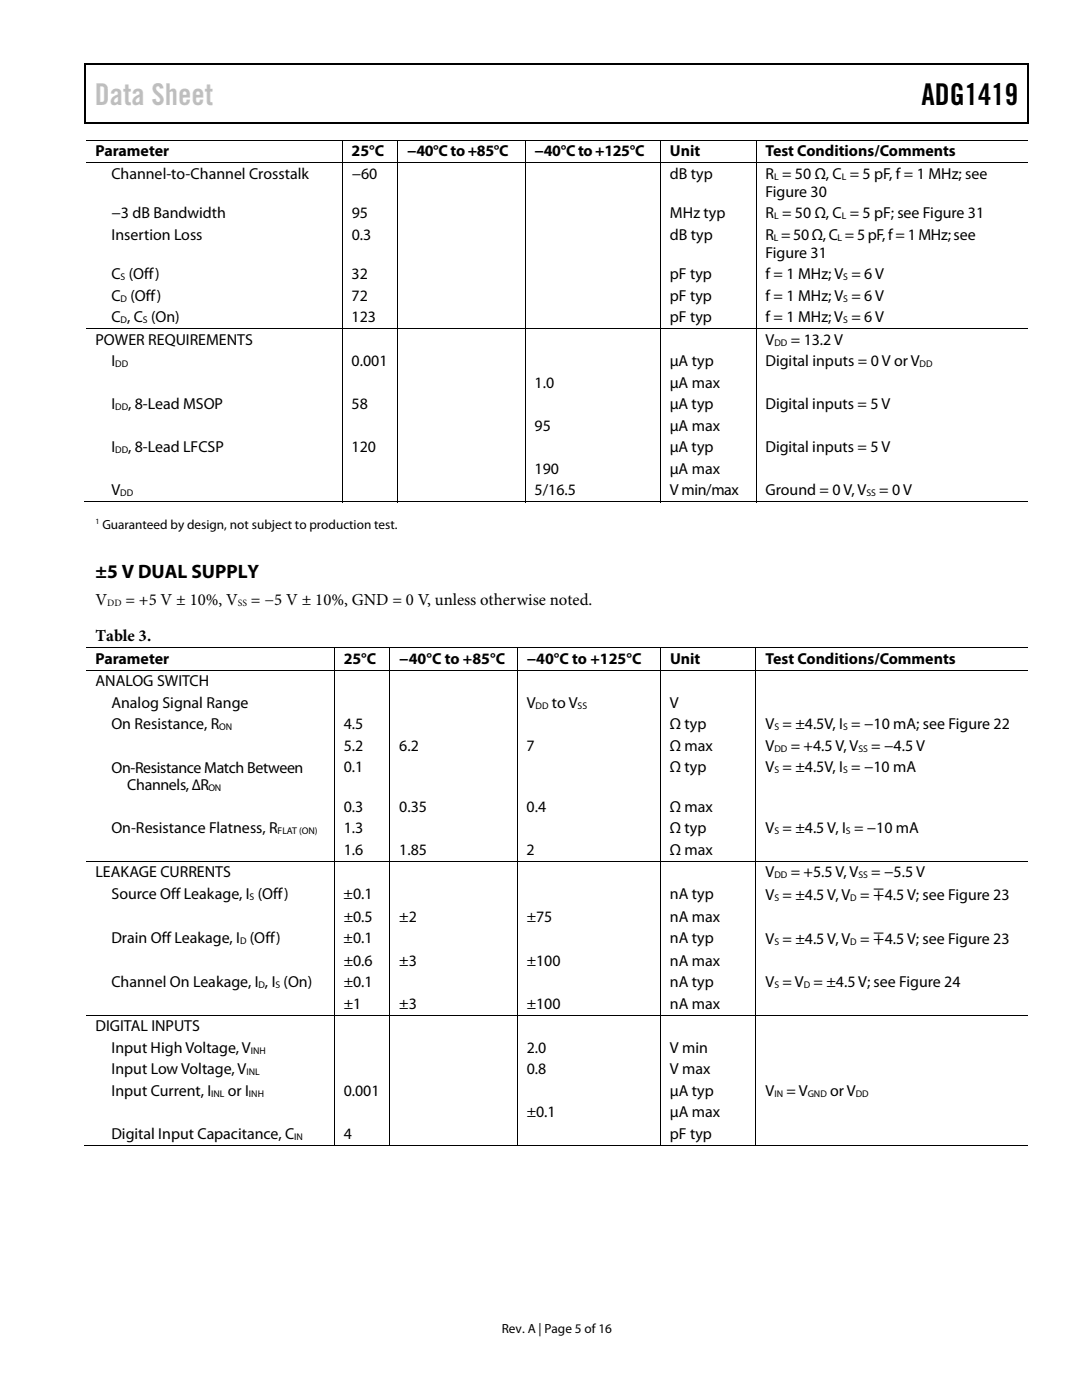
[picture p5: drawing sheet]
<svg xmlns="http://www.w3.org/2000/svg" width="216mm" height="279mm" viewBox="0 0 216 279" stroke-linecap="round" stroke-linejoin="round" font-family="sans-serif">
<defs><g id="words">
<text font-size="6" fill="#c0c0c0" x="18.9" y="21">Data Sheet</text>
<text font-size="6" x="183.9" y="21">ADG1419</text>
<text font-size="3.9" x="19" y="115.4">±5 V DUAL SUPPLY</text>
<g font-size="3.3">
<text x="19" y="120.8">V</text>
<text x="25" y="120.8">= +5 V ± 10%, V</text>
<text x="50.1" y="120.8">= −5 V ± 10%, GND = 0 V, unless otherwise noted.</text>
<text x="19" y="127.9">Table 3.</text>
</g>
<g font-size="3.2">
<text x="19" y="31.2">Parameter</text>
<text x="22.2" y="35.7">Channel-to-Channel Crosstalk</text>
<text x="70.2" y="31.2">25°C</text>
<text x="70.2" y="35.7">−60</text>
<text x="81.3" y="31.2">−40°C to +85°C</text>
<text x="106.7" y="31.2">−40°C to +125°C</text>
<text x="133.7" y="35.7">dB typ</text>
<text x="133.7" y="31.2">Unit</text>
<text x="152.8" y="35.7">R = 50 Ω, C = 5 pF, f = 1 MHz; see</text>
<text x="152.8" y="31.2">Test Conditions/Comments</text>
<text x="152.8" y="39.3">Figure 30</text>
<text x="22.2" y="43.5">−3 dB Bandwidth</text>
<text x="22.2" y="47.8">Insertion Loss</text>
<text x="70.2" y="47.8">0.3</text>
<text x="70.2" y="43.5">95</text>
<text x="133.7" y="47.8">dB typ</text>
<text x="133.7" y="43.5">MHz typ</text>
<text x="152.8" y="47.9">R = 50 Ω, C = 5 pF, f = 1 MHz; see</text>
<text x="152.8" y="43.5">R = 50 Ω, C = 5 pF; see Figure 31</text>
<text x="152.8" y="51.5">Figure 31</text>
<text x="22.2" y="55.7">C (Off)</text>
<text x="70.2" y="55.7">32</text>
<text x="133.7" y="55.7">pF typ</text>
<text x="152.8" y="55.7">f = 1 MHz; V = 6 V</text>
<text x="22.2" y="60">C (Off)</text>
<text x="22.2" y="64.3">C , C (On)</text>
<text x="70.2" y="60">72</text>
<text x="70.2" y="64.3">123</text>
<text x="133.7" y="60">pF typ</text>
<text x="133.7" y="64.3">pF typ</text>
<text x="152.8" y="60">f = 1 MHz; V = 6 V</text>
<text x="152.8" y="64.3">f = 1 MHz; V = 6 V</text>
<text x="19" y="68.8">POWER REQUIREMENTS</text>
<text x="152.8" y="68.8">V</text>
<text x="157.8" y="68.8">= 13.2 V</text>
<text x="22.2" y="73.1">I</text>
<text x="70.2" y="73.1">0.001</text>
<text x="106.7" y="77.4">1.0</text>
<text x="133.7" y="73.1">μA typ</text>
<text x="133.7" y="77.4">μA max</text>
<text x="152.8" y="73.1">Digital inputs = 0 V or V</text>
<text x="22.2" y="81.7">I</text>
<text x="25.6" y="81.7">, 8-Lead MSOP</text>
<text x="70.1" y="81.7">58</text>
<text x="133.6" y="81.7">μA typ</text>
<text x="152.7" y="81.7">Digital inputs = 5 V</text>
<text x="106.7" y="86">95</text>
<text x="133.7" y="86">μA max</text>
<text x="22.2" y="90.3">I</text>
<text x="25.6" y="90.3">, 8-Lead LFCSP</text>
<text x="70.1" y="90.3">120</text>
<text x="106.7" y="94.6">190</text>
<text x="133.6" y="90.3">μA typ</text>
<text x="133.7" y="94.6">μA max</text>
<text x="152.7" y="90.3">Digital inputs = 5 V</text>
<text x="22.2" y="98.9">V</text>
<text x="106.7" y="98.9">5/16.5</text>
<text x="133.7" y="98.9">V min/max</text>
<text x="152.8" y="98.9">Ground = 0 V, V</text>
<text x="175.5" y="98.9">= 0 V</text>
<text x="19" y="132.5">Parameter</text>
<text x="19" y="137">ANALOG SWITCH</text>
<text x="68.6" y="132.5">25°C</text>
<text x="79.7" y="132.5">−40°C to +85°C</text>
<text x="105.1" y="132.5">−40°C to +125°C</text>
<text x="133.7" y="132.5">Unit</text>
<text x="152.8" y="132.5">Test Conditions/Comments</text>
<text x="22.2" y="141.3">Analog Signal Range</text>
<text x="105.1" y="141.3">V</text>
<text x="110.1" y="141.3">to V</text>
<text x="133.7" y="141.3">V</text>
<text x="22.2" y="145.6">On Resistance, R</text>
<text x="68.6" y="145.6">4.5</text>
<text x="68.6" y="149.9">5.2</text>
<text x="79.7" y="149.9">6.2</text>
<text x="105.1" y="149.9">7</text>
<text x="133.7" y="149.9">Ω max</text>
<text x="133.7" y="145.6">Ω typ</text>
<text x="152.7" y="145.6">V = ±4.5V, I = −10 mA; see Figure 22</text>
<text x="152.7" y="149.9">V</text>
<text x="157.8" y="149.9">= +4.5 V, V</text>
<text x="173.9" y="149.9">= −4.5 V</text>
<text x="22.2" y="154.2">On-Resistance Match Between</text>
<text x="68.6" y="154.2">0.1</text>
<text x="133.7" y="154.2">Ω typ</text>
<text x="152.7" y="154.2">V = ±4.5V, I = −10 mA</text>
<text x="25.4" y="157.8">Channels, ∆R</text>
<text x="22.2" y="166.3">On-Resistance Flatness, R</text>
<text x="68.6" y="166.3">1.3</text>
<text x="68.6" y="162">0.3</text>
<text x="79.7" y="162">0.35</text>
<text x="105.1" y="162">0.4</text>
<text x="133.7" y="162">Ω max</text>
<text x="133.7" y="166.3">Ω typ</text>
<text x="152.7" y="166.3">V = ±4.5 V, I = −10 mA</text>
<text x="68.6" y="170.6">1.6</text>
<text x="79.7" y="170.6">1.85</text>
<text x="105.1" y="170.6">2</text>
<text x="133.7" y="170.6">Ω max</text>
<text x="19" y="175.1">LEAKAGE CURRENTS</text>
<text x="22.2" y="179.4">Source Off Leakage, I (Off)</text>
<text x="68.6" y="179.4">±0.1</text>
<text x="133.7" y="179.4">nA typ</text>
<text x="152.7" y="179.6">V = ±4.5 V, V = ∓4.5 V; see Figure 23</text>
<text x="152.7" y="175.1">V</text>
<text x="157.8" y="175.1">= +5.5 V, V</text>
<text x="173.9" y="175.1">= −5.5 V</text>
<text x="68.6" y="183.9">±0.5</text>
<text x="79.7" y="183.9">±2</text>
<text x="105.1" y="183.9">±75</text>
<text x="133.7" y="183.9">nA max</text>
<text x="22.2" y="188.2">Drain Off Leakage, I (Off)</text>
<text x="68.6" y="188.2">±0.1</text>
<text x="133.7" y="188.2">nA typ</text>
<text x="152.7" y="188.4">V = ±4.5 V, V = ∓4.5 V; see Figure 23</text>
<text x="22.2" y="197">Channel On Leakage, I , I (On)</text>
<text x="68.6" y="197">±0.1</text>
<text x="68.6" y="192.7">±0.6</text>
<text x="79.7" y="192.7">±3</text>
<text x="105.1" y="192.7">±100</text>
<text x="133.7" y="192.7">nA max</text>
<text x="133.7" y="197">nA typ</text>
<text x="152.7" y="197">V = V = ±4.5 V; see Figure 24</text>
<text x="68.6" y="201.3">±1</text>
<text x="79.7" y="201.3">±3</text>
<text x="105.1" y="201.3">±100</text>
<text x="133.7" y="201.3">nA max</text>
<text x="19" y="205.8">DIGITAL INPUTS</text>
<text x="22.2" y="210.1">Input High Voltage, V</text>
<text x="22.2" y="214.4">Input Low Voltage, V</text>
<text x="105.1" y="210.1">2.0</text>
<text x="105.1" y="214.4">0.8</text>
<text x="133.7" y="214.4">V max</text>
<text x="133.7" y="210.1">V min</text>
<text x="22.2" y="218.7">Input Current, I</text>
<text x="45.5" y="218.7">or I</text>
<text x="68.6" y="218.7">0.001</text>
<text x="133.7" y="218.7">μA typ</text>
<text x="152.7" y="218.7">V</text>
<text x="157" y="218.7">= V</text>
<text x="165.7" y="218.7">or V</text>
<text x="22.2" y="227.3">Digital Input Capacitance, C</text>
<text x="68.6" y="227.3">4</text>
<text x="105.1" y="223">±0.1</text>
<text x="133.7" y="227.3">pF typ</text>
<text x="133.7" y="223">μA max</text>
</g>
<g font-size="2.6">
<text x="20.4" y="105.6">Guaranteed by design, not subject to production test.</text>
<text x="100.1" y="266">Rev. A | Page 5 of 16</text>
</g>
<g font-size="1.9">
<text x="154.5" y="35.9">L</text>
<text x="168" y="35.9">L</text>
<text x="154.5" y="43.7">L</text>
<text x="168" y="43.7">L</text>
<text x="154.4" y="48">L</text>
<text x="167.1" y="48">L</text>
<text x="24.1" y="55.9">S</text>
<text x="168.3" y="55.9">S</text>
<text x="24.1" y="60.2">D</text>
<text x="24.1" y="64.5">D</text>
<text x="28.5" y="64.5">S</text>
<text x="168.3" y="60.2">S</text>
<text x="168.3" y="64.5">S</text>
<text x="154.5" y="69">DD</text>
<text x="23" y="73.3">DD</text>
<text x="183.5" y="73.3">DD</text>
<text x="23" y="81.9">DD</text>
<text x="23" y="90.4">DD</text>
<text x="24" y="99">DD</text>
<text x="172.9" y="99">SS</text>
<text x="21.4" y="121">DD</text>
<text x="47.5" y="121">SS</text>
<text x="106.9" y="141.4">DD</text>
<text x="115.3" y="141.4">SS</text>
<text x="43.8" y="145.7">ON</text>
<text x="154.5" y="145.7">S</text>
<text x="168.2" y="145.7">S</text>
<text x="154.5" y="150">DD</text>
<text x="154.5" y="154.3">S</text>
<text x="168.2" y="154.3">S</text>
<text x="171.3" y="150">SS</text>
<text x="41.6" y="157.9">ON</text>
<text x="55.4" y="166.5">FLAT (ON)</text>
<text x="154.5" y="166.5">S</text>
<text x="168.8" y="166.5">S</text>
<text x="49.8" y="179.6">S</text>
<text x="154.5" y="175.3">DD</text>
<text x="154.5" y="179.8">S</text>
<text x="169.7" y="179.8">D</text>
<text x="171.3" y="175.3">SS</text>
<text x="47.9" y="188.4">D</text>
<text x="154.5" y="188.6">S</text>
<text x="169.7" y="188.6">D</text>
<text x="51.6" y="197.2">D</text>
<text x="55" y="197.2">S</text>
<text x="154.5" y="197.2">S</text>
<text x="160.4" y="197.2">D</text>
<text x="49.2" y="214.6">INL</text>
<text x="50.1" y="210.3">INH</text>
<text x="42.2" y="218.9">INL</text>
<text x="49.7" y="218.9">INH</text>
<text x="154.5" y="218.9">IN</text>
<text x="161.2" y="218.9">GND</text>
<text x="170.8" y="218.9">DD</text>
<text x="58.7" y="227.5">IN</text>
</g>
<text font-size="1.6" x="19" y="104.7">1</text>
</g></defs>
<path d="M16.9 12.7h.2v1h-.2zM205.1 12.7h.2v1h-.2zM205.1 12.7h.2v.3h-.2zM82.3 24.4h.2v.3h-.2zM205.1 24.4h.2v.3h-.2z" fill="#000"/>
<path d="M16.9 12.8h188.2M17 13.7v11M205.2 13.7v11M205.1 24.5h-188.2" fill="none" stroke="#000" stroke-width=".25"/>
<g fill="none" stroke="#000" stroke-width=".2">
<path d="M17.1 27.9h188M68.3 28v4.4M68.3 32.6v32.9M79.4 28v4.4M79.4 32.6v32.9M104.8 28v4.4M104.8 32.6v32.9M131.8 28v4.4M131.8 32.6v32.9M150.9 28v4.4M150.9 32.6v32.9M205.1 32.5h-188"/>
<path d="M17.1 65.6h188M68.3 65.7v34.5M79.4 65.7v34.5M104.8 65.7v34.5M131.8 65.7v34.5M150.9 65.7v34.5M16.9 100.2h51.3M68.3 100.2h11M79.4 100.2h25.3M104.9 100.2h26.8M131.8 100.2h19M151 100.2h54.1"/>
<path d="M66.7 129.3v4.4M66.7 133.9v37.9M77.8 129.3v4.4M77.8 133.9v37.9M103.2 129.3v4.4M103.2 133.9v37.9M131.8 129.3v4.4M131.8 133.9v37.9M150.8 129.3v4.4M150.8 133.9v37.9M205.1 129.2h-188M205.1 133.8h-188"/>
<path d="M66.7 172v30.5M77.8 172v30.5M103.2 172v30.5M131.8 172v30.5M150.8 172v30.5M205.1 171.9h-188M17.1 202.6h188M66.7 202.7v25.9M77.8 202.7v25.9M103.2 202.7v25.9M131.8 202.7v25.9M150.8 202.7v25.9"/>
<path d="M16.9 228.6h49.7M66.8 228.6h10.9M77.9 228.6h25.2M103.3 228.6h28.4M131.8 228.6h18.9M150.9 228.6h54.2"/>
</g>
<use href="#words"/>
</svg>
